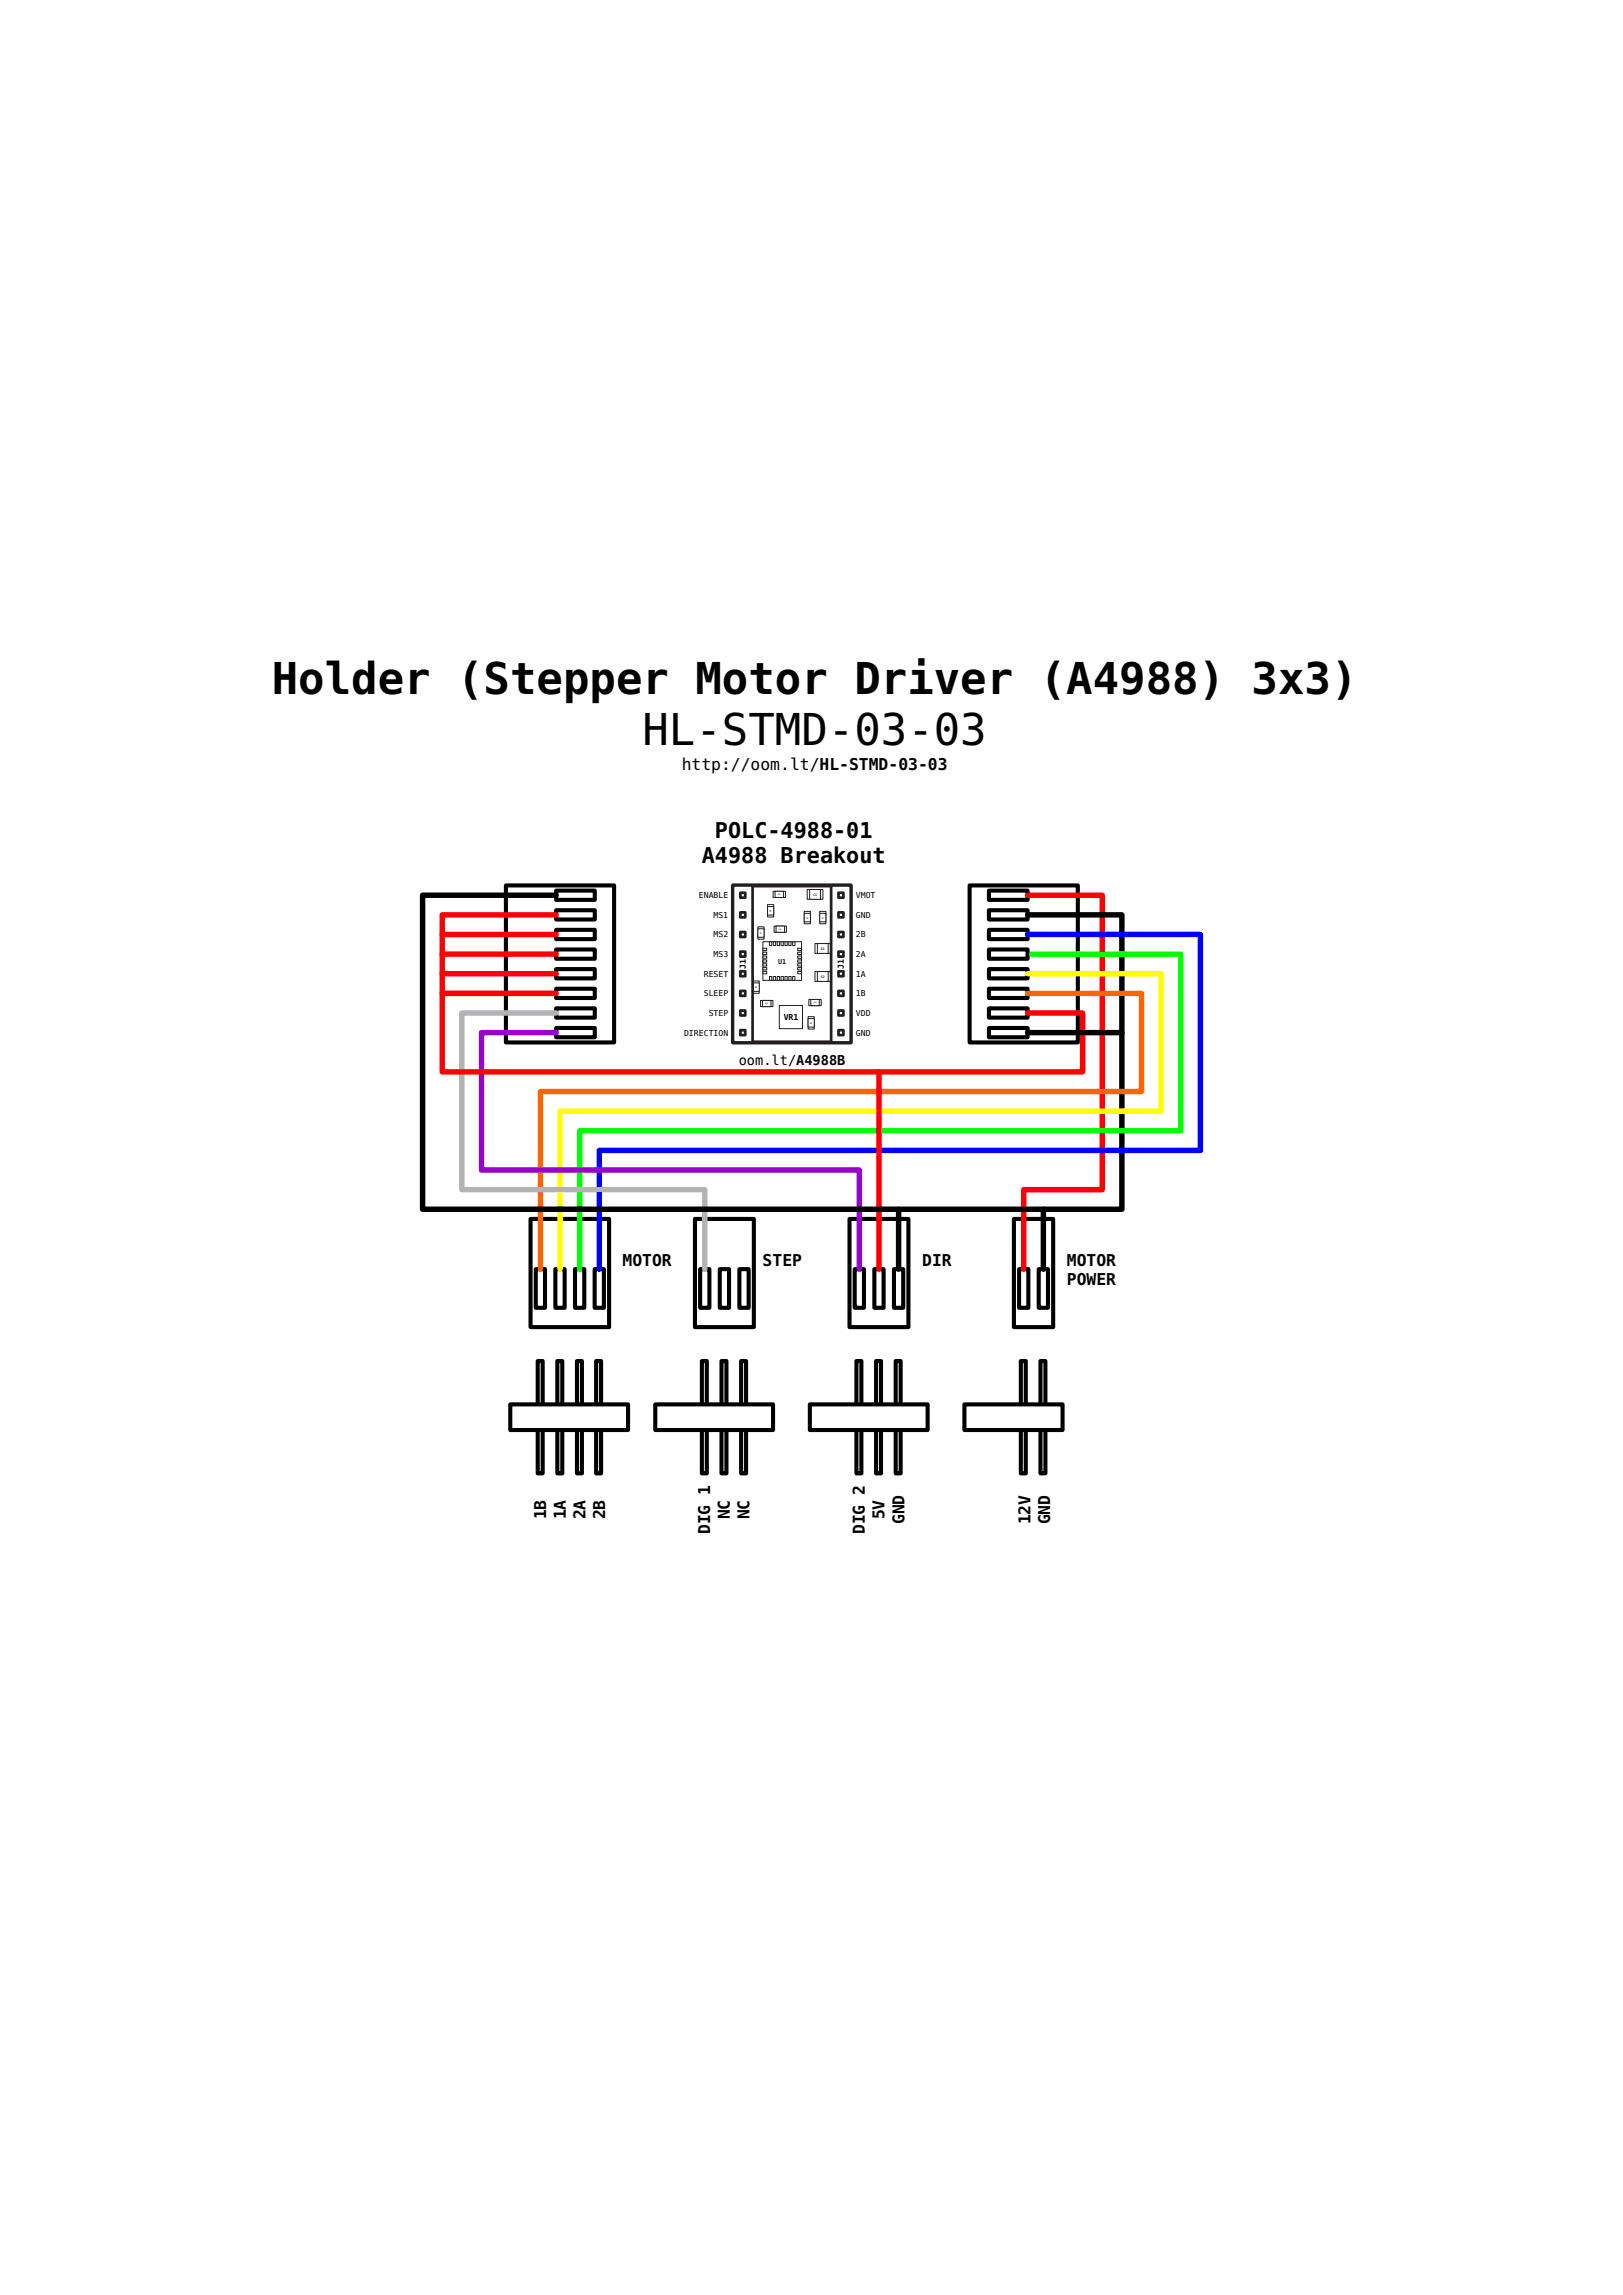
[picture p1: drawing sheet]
<svg xmlns="http://www.w3.org/2000/svg" width="210mm" height="297mm" viewBox="0 0 210 297" stroke-linecap="round" stroke-linejoin="round" font-family="sans-serif">
<defs><g id="words">
<g font-size="5.7">
<text x="35.2" y="89.8">Holder (Stepper Motor Driver (A4988) 3x3)</text>
<text x="83.1" y="96.4">HL-STMD-03-03</text>
</g>
<g font-size="2.8">
<text x="90.8" y="111.7">A4988 Breakout</text>
<text x="92.5" y="108.4">POLC-4988-01</text>
</g>
<g font-size="2.1">
<text x="88.2" y="99.7">http://oom.lt/HL-STMD-03-03</text>
<text x="80.5" y="163.8">MOTOR</text>
<text x="98.7" y="163.8">STEP</text>
<text x="119.3" y="163.8">DIR</text>
<text x="138" y="163.8">MOTOR</text>
<text x="138" y="166.2">POWER</text>
<text x="70.7" y="196.6" transform="rotate(-90 70.7 196.6)">1B</text>
<text x="73.2" y="196.6" transform="rotate(-90 73.2 196.6)">1A</text>
<text x="75.8" y="196.6" transform="rotate(-90 75.8 196.6)">2A</text>
<text x="78.3" y="196.6" transform="rotate(-90 78.3 196.6)">2B</text>
<text x="94.4" y="196.6" transform="rotate(-90 94.4 196.6)">NC</text>
<text x="97" y="196.6" transform="rotate(-90 97 196.6)">NC</text>
<text x="114.4" y="196.6" transform="rotate(-90 114.4 196.6)">5V</text>
<text x="117" y="197.3" transform="rotate(-90 117 197.3)">GND</text>
<text x="133.4" y="197.3" transform="rotate(-90 133.4 197.3)">12V</text>
<text x="135.9" y="197.3" transform="rotate(-90 135.9 197.3)">GND</text>
<text x="91.9" y="198.6" transform="rotate(-90 91.9 198.6)">DIG 1</text>
<text x="111.9" y="198.6" transform="rotate(-90 111.9 198.6)">DIG 2</text>
</g>
<text font-size="1.8" x="95.6" y="137.8">oom.lt/A4988B</text>
<g font-size="1.1">
<text x="90.4" y="116.2">ENABLE</text>
<text x="92.3" y="118.8">MS1</text>
<text x="110.7" y="116.2">VMOT</text>
<text x="110.7" y="118.8">GND</text>
<text x="92.3" y="121.3">MS2</text>
<text x="92.3" y="123.9">MS3</text>
<text x="96.5" y="125.4" transform="rotate(-90 96.5 125.4)">J1</text>
<text x="109.2" y="125.4" transform="rotate(-90 109.2 125.4)">J1</text>
<text x="110.7" y="121.3">2B</text>
<text x="110.7" y="123.9">2A</text>
<text x="91.1" y="126.4">RESET</text>
<text x="91.1" y="128.9">SLEEP</text>
<text x="91.7" y="131.5">STEP</text>
<text x="110.7" y="126.4">1A</text>
<text x="110.7" y="128.9">1B</text>
<text x="110.7" y="131.5">VDD</text>
<text x="88.5" y="134">DIRECTION</text>
<text x="101.4" y="132">VR1</text>
<text x="110.7" y="134">GND</text>
</g>
<text font-size=".9" fill="#231f20" x="100.7" y="124.7">U1</text>
<g font-size=".4" fill="#231f20">
<text x="105.2" y="115.9">C1</text>
<text x="106.2" y="122.9">S1</text>
<text x="106.2" y="126.5">S2</text>
</g>
<g font-size=".2" fill="#231f20">
<text x="99.8" y="118" transform="rotate(-90 99.8 118)">C6</text>
<text x="100.7" y="115.8">R2</text>
<text x="104.5" y="118.9" transform="rotate(-90 104.5 118.9)">C2</text>
<text x="106.5" y="118.9" transform="rotate(-90 106.5 118.9)">C1</text>
<text x="98.5" y="120.9" transform="rotate(-90 98.5 120.9)">C7</text>
<text x="100.8" y="120.3">C5</text>
<text x="97.9" y="127.9" transform="rotate(-90 97.9 127.9)">R4</text>
<text x="99.1" y="130">R3</text>
<text x="105.3" y="129.8">C4</text>
<text x="105" y="132.5" transform="rotate(-90 105 132.5)">R1</text>
</g>
</g></defs>
<path d="M77.1 176.1h.7v14.6h-.7z" fill="none" stroke="#000" stroke-width=".53"/>
<path d="M94.8 114.6h15.3v20.3h-15.3z" fill-rule="evenodd" fill="#fff" stroke="#231f20" stroke-width=".53"/>
<g fill="#fff" stroke="#231f20" stroke-width=".13">
<path d="M105.4 122.1h2.1v1.3h-2.1z" fill-rule="evenodd"/>
<path d="M105.8 122.1h1.4v1.3h-1.4z" fill-rule="evenodd"/>
<path d="M105.4 125.7h2.1v1.3h-2.1z" fill-rule="evenodd"/>
<path d="M105.8 125.7h1.4v1.3h-1.4z" fill-rule="evenodd"/>
<path d="M106.1 117.9h.8v1.6h-.8z" fill-rule="evenodd"/>
<path d="M106.1 118.2h.8v1.1h-.8z" fill-rule="evenodd"/>
<path d="M104.1 117.9h.8v1.6h-.8z" fill-rule="evenodd"/>
<path d="M104.1 118.2h.8v1.1h-.8z" fill-rule="evenodd"/>
<path d="M99.3 117.1h.8v1.6h-.8z" fill-rule="evenodd"/>
<path d="M99.3 117.3h.8v1.1h-.8z" fill-rule="evenodd"/>
<path d="M98.1 119.9h.8v1.6h-.8z" fill-rule="evenodd"/>
<path d="M98.1 120.2h.8v1.1h-.8z" fill-rule="evenodd"/>
<path d="M100.2 119.8h1.6v.8h-1.6z" fill-rule="evenodd"/>
<path d="M100.4 119.8h1.1v.8h-1.1z" fill-rule="evenodd"/>
<path d="M104.7 129.3h1.6v.8h-1.6z" fill-rule="evenodd"/>
<path d="M104.9 129.3h1.1v.8h-1.1z" fill-rule="evenodd"/>
<path d="M104.4 115.1h2.1v1.3h-2.1z" fill-rule="evenodd"/>
<path d="M104.8 115.1h1.4v1.3h-1.4z" fill-rule="evenodd"/>
<path d="M97.4 126.9h.8v1.6h-.8z" fill-rule="evenodd"/>
<path d="M97.4 127.2h.8v1.1h-.8z" fill-rule="evenodd"/>
<path d="M98.4 129.5h1.6v.8h-1.6z" fill-rule="evenodd"/>
<path d="M98.7 129.5h1.1v.8h-1.1z" fill-rule="evenodd"/>
<path d="M100 115.3h1.6v.8h-1.6z" fill-rule="evenodd"/>
<path d="M100.3 115.3h1.1v.8h-1.1z" fill-rule="evenodd"/>
<path d="M104.6 131.6h.8v1.6h-.8z" fill-rule="evenodd"/>
<path d="M104.6 131.8h.8v1.1h-.8z" fill-rule="evenodd"/>
<path d="M98.7 121.9h5v5h-5z" fill-rule="evenodd"/>
<path d="M99.6 121.9h.3v.5h-.3z" fill-rule="evenodd"/>
<path d="M100.1 121.9h.3v.5h-.3z" fill-rule="evenodd"/>
<path d="M100.6 121.9h.3v.5h-.3z" fill-rule="evenodd"/>
<path d="M101.1 121.9h.3v.5h-.3z" fill-rule="evenodd"/>
<path d="M101.6 121.9h.3v.5h-.3z" fill-rule="evenodd"/>
<path d="M102.1 121.9h.3v.5h-.3z" fill-rule="evenodd"/>
<path d="M102.6 121.9h.3v.5h-.3z" fill-rule="evenodd"/>
<path d="M98.7 122.7h.5v.3h-.5z" fill-rule="evenodd"/>
<path d="M98.7 123.2h.5v.3h-.5z" fill-rule="evenodd"/>
<path d="M98.7 123.7h.5v.3h-.5z" fill-rule="evenodd"/>
<path d="M98.7 124.2h.5v.3h-.5z" fill-rule="evenodd"/>
<path d="M98.7 124.7h.5v.3h-.5z" fill-rule="evenodd"/>
<path d="M98.7 125.2h.5v.3h-.5z" fill-rule="evenodd"/>
<path d="M98.7 125.7h.5v.3h-.5z" fill-rule="evenodd"/>
<path d="M99.6 126.4h.3v.5h-.3z" fill-rule="evenodd"/>
<path d="M100.1 126.4h.3v.5h-.3z" fill-rule="evenodd"/>
<path d="M100.6 126.4h.3v.5h-.3z" fill-rule="evenodd"/>
<path d="M101.1 126.4h.3v.5h-.3z" fill-rule="evenodd"/>
<path d="M101.6 126.4h.3v.5h-.3z" fill-rule="evenodd"/>
<path d="M102.1 126.4h.3v.5h-.3z" fill-rule="evenodd"/>
<path d="M102.6 126.4h.3v.5h-.3z" fill-rule="evenodd"/>
<path d="M103.2 122.7h.5v.3h-.5z" fill-rule="evenodd"/>
<path d="M103.2 123.2h.5v.3h-.5z" fill-rule="evenodd"/>
<path d="M103.2 123.7h.5v.3h-.5z" fill-rule="evenodd"/>
<path d="M103.2 124.2h.5v.3h-.5z" fill-rule="evenodd"/>
<path d="M103.2 124.7h.5v.3h-.5z" fill-rule="evenodd"/>
<path d="M103.2 125.2h.5v.3h-.5z" fill-rule="evenodd"/>
<path d="M103.2 125.7h.5v.3h-.5z" fill-rule="evenodd"/>
<path d="M100.8 130.1h3v3h-3z" fill-rule="evenodd"/>
</g>
<g fill="#fff" stroke="#231f20" stroke-width=".35">
<path d="M94.8 114.6h2.6v20.3h-2.6z" fill-rule="evenodd"/>
<path d="M95.8 130.8h.6v.6h-.6z" fill-rule="evenodd"/>
<path d="M95.8 133.3h.6v.7h-.6z" fill-rule="evenodd"/>
<path d="M95.8 128.2h.6v.7h-.6z" fill-rule="evenodd"/>
<path d="M95.8 125.7h.6v.6h-.6z" fill-rule="evenodd"/>
<path d="M95.8 123.2h.6v.6h-.6z" fill-rule="evenodd"/>
<path d="M95.8 120.6h.6v.7h-.6z" fill-rule="evenodd"/>
<path d="M95.8 118.1h.6v.6h-.6z" fill-rule="evenodd"/>
<path d="M95.8 115.5h.6v.7h-.6z" fill-rule="evenodd"/>
<path d="M107.5 114.6h2.6v20.3h-2.6z" fill-rule="evenodd"/>
<path d="M108.5 130.8h.6v.6h-.6z" fill-rule="evenodd"/>
<path d="M108.5 133.3h.6v.7h-.6z" fill-rule="evenodd"/>
<path d="M108.5 128.2h.6v.7h-.6z" fill-rule="evenodd"/>
<path d="M108.5 125.7h.6v.6h-.6z" fill-rule="evenodd"/>
<path d="M108.5 123.2h.6v.6h-.6z" fill-rule="evenodd"/>
<path d="M108.5 120.6h.6v.7h-.6z" fill-rule="evenodd"/>
<path d="M108.5 118.1h.6v.6h-.6z" fill-rule="evenodd"/>
<path d="M108.5 115.5h.6v.7h-.6z" fill-rule="evenodd"/>
</g>
<g fill="none" stroke="#000" stroke-width=".53">
<path d="M65.5 114.6h14v20.3h-14zM72 117.8h5v1.2h-5zM72 115.3h5v1.2h-5zM125.5 114.6h14v20.3h-14zM128 115.3h5v1.2h-5zM128 117.8h5v1.2h-5zM72 133h5v1.2h-5zM72 130.5h5v1.2h-5zM72 128h5v1.2h-5zM72 125.4h5v1.2h-5zM72 122.9h5v1.2h-5zM72 120.3h5v1.2h-5z"/>
<path d="M128 120.3h5v1.2h-5zM128 122.9h5v1.2h-5zM128 125.4h5v1.2h-5zM128 128h5v1.2h-5zM128 130.5h5v1.2h-5zM128 133h5v1.2h-5zM68.6 157.7h10.2v14h-10.2zM89.9 157.7h7.6v14h-7.6zM109.9 157.7h7.6v14h-7.6zM131.2 157.7h5.1v14h-5.1zM69.3 164.2h1.2v5h-1.2zM71.9 164.2h1.2v5h-1.2z"/>
<path d="M74.4 164.2h1.2v5h-1.2zM76.9 164.2h1.2v5h-1.2zM90.6 164.2h1.2v5h-1.2zM90.8 176.1h.7v14.6h-.7zM93.1 164.2h1.2v5h-1.2zM93.4 176.1h.6v14.6h-.6zM95.7 164.2h1.2v5h-1.2zM95.9 176.1h.6v14.6h-.6zM110.6 164.2h1.2v5h-1.2zM113.1 164.2h1.2v5h-1.2zM115.7 164.2h1.2v5h-1.2zM131.9 164.2h1.2v5h-1.2z"/>
<path d="M134.4 164.2h1.2v5h-1.2z"/>
</g>
<path d="M84.8 181.7h15.2v3.4h-15.2z" fill-rule="evenodd" fill="#fff" stroke="#000" stroke-width=".53"/>
<path d="M110.8 176.1h.7v14.6h-.7zM113.4 176.1h.6v14.6h-.6zM115.9 176.1h.6v14.6h-.6z" fill="none" stroke="#000" stroke-width=".53"/>
<path d="M104.8 181.7h15.2v3.4h-15.2z" fill-rule="evenodd" fill="#fff" stroke="#000" stroke-width=".53"/>
<path d="M132.1 176.1h.6v14.6h-.6zM134.6 176.1h.7v14.6h-.7z" fill="none" stroke="#000" stroke-width=".53"/>
<path d="M124.8 181.7h12.7v3.4h-12.7z" fill-rule="evenodd" fill="#fff" stroke="#000" stroke-width=".53"/>
<path d="M69.6 176.1h.6v14.6h-.6zM72.1 176.1h.7v14.6h-.7zM74.7 176.1h.6v14.6h-.6z" fill="none" stroke="#000" stroke-width=".53"/>
<path d="M66 181.7h15.3v3.4h-15.3z" fill-rule="evenodd" fill="#fff" stroke="#000" stroke-width=".53"/>
<path d="M72 118.4h-14.8v7.6M133 115.9h9.6v38.1h-10.1v10.2M57.2 128.6v10.1h56.5M57.2 123.5h14.8M57.2 120.9h14.8M72 126h-14.8v2.6h14.8M133 131.1h7.1v7.6h-26.4v25.5" fill="none" stroke="#f00" stroke-width=".71"/>
<path d="M72 115.9h-17.3v40.6h61.6M133 118.4h12.2v38.1h-10.2v7.7M145.2 133.6h-12.2M135 156.5h-18.7v7.7" fill="none" stroke="#000" stroke-width=".71"/>
<path d="M133 128.6h14.7v12.7h-77.8v22.9" fill="none" stroke="#f60" stroke-width=".71"/>
<path d="M133 126h17.2v17.8h-77.7v20.4" fill="none" stroke="#ff0" stroke-width=".71"/>
<path d="M133.5 123.5h19.3v22.8h-77.8v17.9" fill="none" stroke="#0f0" stroke-width=".71"/>
<path d="M133 120.9h22.3v28h-77.8v15.3" fill="none" stroke="#00f" stroke-width=".71"/>
<path d="M72 133.6h-9.7v17.8h48.9v12.8" fill="none" stroke="#90c" stroke-width=".71"/>
<path d="M72 131.1h-12.2v22.9h31.4v10.2" fill="none" stroke="#b3b3b3" stroke-width=".71"/>
<use href="#words"/>
</svg>
